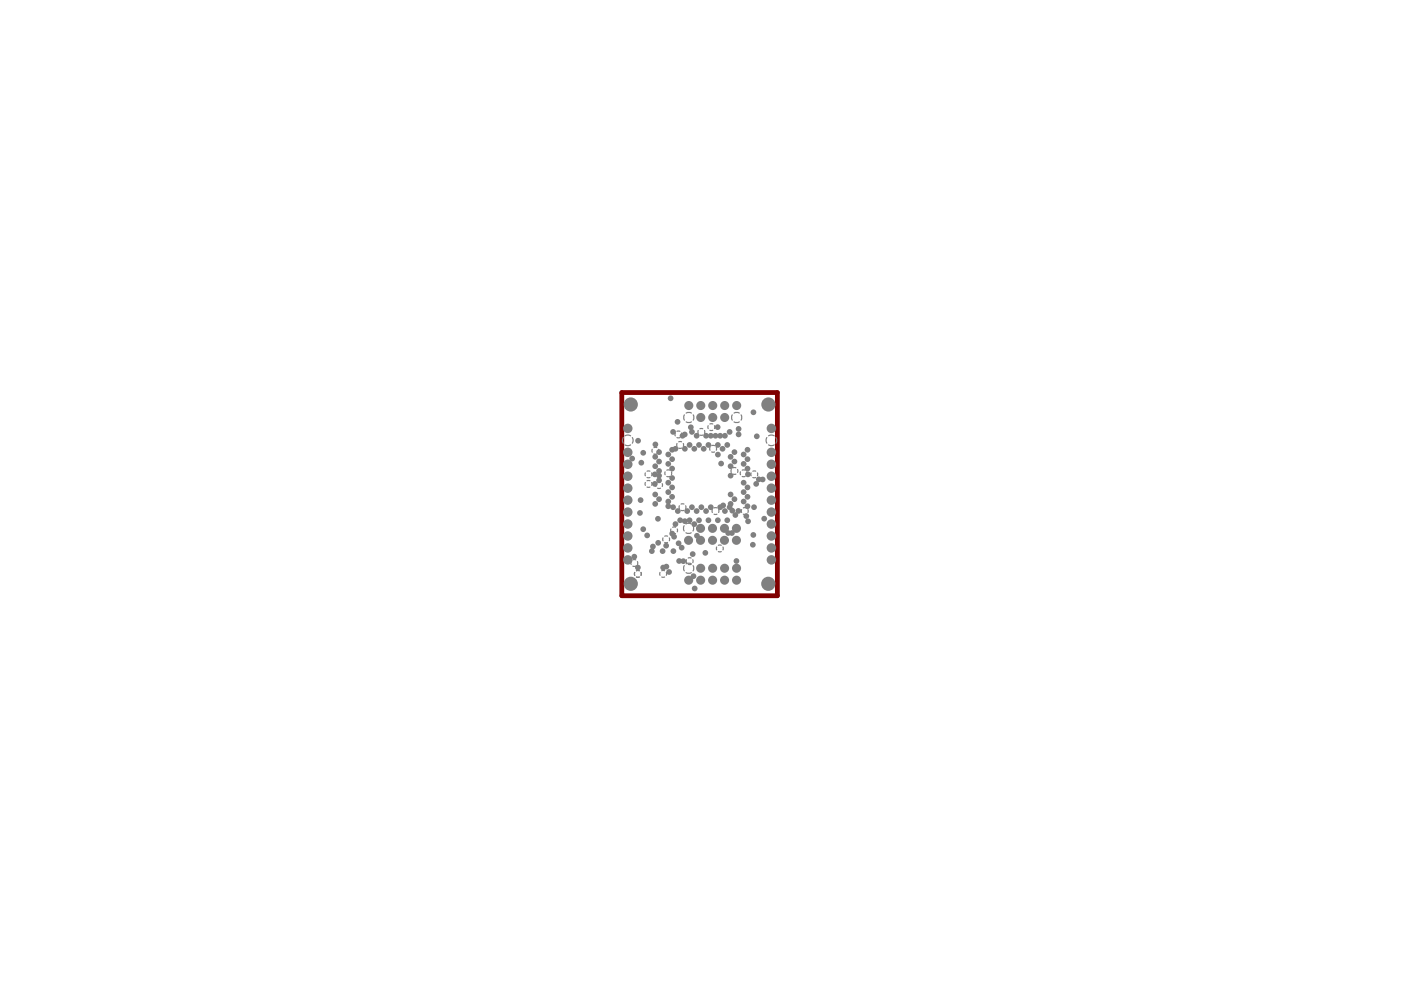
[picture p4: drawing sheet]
<svg xmlns="http://www.w3.org/2000/svg" width="297mm" height="210mm" viewBox="0 0 297 210" stroke-linecap="round" stroke-linejoin="round" font-family="sans-serif">
<path d="M131.8 83.2h33v43.1h-33z" fill="none" stroke="#800000" stroke-width="1"/>
<circle cx="134.5" cy="118" r=".61" fill="#808080"/>
<path d="M133.8 119.1v.6M134.2 118.7h.6M135.1 119.1v.6M134.2 120h.6" fill="none" stroke="#808080" stroke-width=".25"/>
<g fill="#808080">
<circle cx="155.9" cy="109.2" r=".61"/>
<circle cx="142.8" cy="116.9" r=".61"/>
<circle cx="138.2" cy="116.9" r=".61"/>
<circle cx="140.5" cy="116.9" r=".61"/>
<circle cx="138.8" cy="100.6" r=".61"/>
</g>
<path d="M137.2 99.9h.6M136.8 100.3v.6M137.2 101.2h.6M138.2 100.3v.6" fill="none" stroke="#808080" stroke-width=".25"/>
<circle cx="145.2" cy="92.1" r=".61" fill="#808080"/>
<path d="M143.2 91.8v.6M143.5 91.4h.6M143.5 92.8h.6M144.5 91.8v.6M142.3 112.1v.7M142.6 111.8h.6M142.6 113.1h.6M143.6 112.1v.7" fill="none" stroke="#808080" stroke-width=".25"/>
<g fill="#808080">
<circle cx="142.9" cy="113.8" r=".61"/>
<circle cx="138.8" cy="102.6" r=".61"/>
</g>
<path d="M136.8 102.3v.6M137.2 101.9h.6M137.2 103.3h.6M138.2 102.3v.6" fill="none" stroke="#808080" stroke-width=".25"/>
<circle cx="139" cy="94.2" r=".61" fill="#808080"/>
<path d="M138.3 95.3v.6M138.6 94.9h.7M138.6 96.2h.7M139.6 95.3v.6M159.6 99.9h.6M159.3 100.3v.6M159.6 101.2h.6M160.6 100.3v.6" fill="none" stroke="#808080" stroke-width=".25"/>
<g fill="#808080">
<circle cx="158.6" cy="100.6" r=".61"/>
<circle cx="152.2" cy="90.6" r=".61"/>
</g>
<path d="M150.1 90.3v.6M150.5 89.9h.6M150.5 91.2h.6M151.5 90.3v.6" fill="none" stroke="#808080" stroke-width=".25"/>
<g fill="#808080">
<circle cx="142.7" cy="107.5" r=".61"/>
<circle cx="143.2" cy="111.1" r=".61"/>
<circle cx="143.7" cy="108.4" r=".61"/>
<circle cx="144.2" cy="110.3" r=".61"/>
</g>
<path d="M144 107.2v.7M144.4 106.9h.6M144.4 108.2h.6M145.4 107.2v.7" fill="none" stroke="#808080" stroke-width=".25"/>
<g fill="#808080">
<circle cx="145.7" cy="108.4" r=".61"/>
<circle cx="146.2" cy="110.3" r=".61"/>
<circle cx="146.7" cy="107.5" r=".61"/>
<circle cx="147.2" cy="111.1" r=".61"/>
<circle cx="147.7" cy="108.4" r=".61"/>
<circle cx="148.2" cy="110.3" r=".61"/>
<circle cx="148.7" cy="107.5" r=".61"/>
<circle cx="149.7" cy="108.4" r=".61"/>
<circle cx="150.2" cy="110.3" r=".61"/>
<circle cx="150.7" cy="107.5" r=".61"/>
</g>
<path d="M151 108v.7M151.4 107.7h.6M151.4 109h.6M152.4 108v.7" fill="none" stroke="#808080" stroke-width=".25"/>
<g fill="#808080">
<circle cx="152.2" cy="110.3" r=".61"/>
<circle cx="152.7" cy="107.5" r=".61"/>
<circle cx="153.7" cy="108.4" r=".61"/>
<circle cx="154.2" cy="110.3" r=".61"/>
<circle cx="154.7" cy="107.5" r=".61"/>
<circle cx="142.7" cy="91.6" r=".61"/>
<circle cx="143.2" cy="95.2" r=".61"/>
</g>
<path d="M143.5 94v.7M143.9 93.7h.6M143.9 95h.6M144.9 94v.7" fill="none" stroke="#808080" stroke-width=".25"/>
<g fill="#808080">
<circle cx="145.2" cy="95.2" r=".61"/>
<circle cx="146.2" cy="94.3" r=".61"/>
<circle cx="146.7" cy="91.6" r=".61"/>
<circle cx="147.2" cy="95.2" r=".61"/>
<circle cx="147.7" cy="92.4" r=".61"/>
<circle cx="148.2" cy="94.3" r=".61"/>
</g>
<path d="M148 91.3v.6M148.4 90.9h.6M148.4 92.2h.6M149.4 91.3v.6" fill="none" stroke="#808080" stroke-width=".25"/>
<g fill="#808080">
<circle cx="149.2" cy="95.2" r=".61"/>
<circle cx="149.7" cy="92.4" r=".61"/>
<circle cx="150.2" cy="94.3" r=".61"/>
</g>
<path d="M150.5 94.8v.7M150.9 94.5h.6M150.9 95.8h.6M151.9 94.8v.7" fill="none" stroke="#808080" stroke-width=".25"/>
<g fill="#808080">
<circle cx="151.7" cy="92.4" r=".61"/>
<circle cx="152.2" cy="94.3" r=".61"/>
<circle cx="153.2" cy="95.2" r=".61"/>
<circle cx="153.7" cy="92.4" r=".61"/>
<circle cx="154.2" cy="94.3" r=".61"/>
<circle cx="154.7" cy="91.6" r=".61"/>
<circle cx="138.9" cy="106.8" r=".61"/>
<circle cx="141.7" cy="106.3" r=".61"/>
<circle cx="139.7" cy="105.8" r=".61"/>
<circle cx="142.5" cy="105.3" r=".61"/>
<circle cx="138.9" cy="104.8" r=".61"/>
<circle cx="141.7" cy="104.3" r=".61"/>
<circle cx="142.5" cy="103.3" r=".61"/>
<circle cx="141.7" cy="102.3" r=".61"/>
<circle cx="139.7" cy="101.8" r=".61"/>
<circle cx="142.5" cy="101.3" r=".61"/>
</g>
<path d="M141.4 99.7h.6M141 100v.7M141.4 101h.6M142.4 100v.7" fill="none" stroke="#808080" stroke-width=".25"/>
<g fill="#808080">
<circle cx="139.7" cy="99.9" r=".61"/>
<circle cx="142.5" cy="99.4" r=".61"/>
<circle cx="138.9" cy="98.9" r=".61"/>
<circle cx="141.7" cy="98.4" r=".61"/>
<circle cx="139.7" cy="97.9" r=".61"/>
<circle cx="142.5" cy="97.4" r=".61"/>
<circle cx="138.9" cy="96.9" r=".61"/>
<circle cx="141.7" cy="96.4" r=".61"/>
<circle cx="139.7" cy="95.9" r=".61"/>
<circle cx="142.5" cy="95.4" r=".61"/>
<circle cx="158.5" cy="107.3" r=".61"/>
<circle cx="154.9" cy="106.8" r=".61"/>
<circle cx="157.7" cy="106.3" r=".61"/>
<circle cx="155.7" cy="105.8" r=".61"/>
<circle cx="158.5" cy="105.3" r=".61"/>
<circle cx="154.9" cy="104.8" r=".61"/>
<circle cx="157.7" cy="104.3" r=".61"/>
<circle cx="158.5" cy="103.3" r=".61"/>
<circle cx="157.7" cy="102.3" r=".61"/>
<circle cx="154.9" cy="100.8" r=".61"/>
</g>
<path d="M155.1 99.5v.7M155.4 99.2h.6M156.4 99.5v.7M157.4 99.7h.6M155.4 100.5h.6M157 100v.7M157.4 101h.6M158.3 100v.7" fill="none" stroke="#808080" stroke-width=".25"/>
<g fill="#808080">
<circle cx="158.5" cy="99.4" r=".61"/>
<circle cx="154.9" cy="98.9" r=".61"/>
<circle cx="157.7" cy="98.4" r=".61"/>
<circle cx="155.7" cy="97.9" r=".61"/>
<circle cx="158.5" cy="97.4" r=".61"/>
<circle cx="154.9" cy="96.9" r=".61"/>
<circle cx="157.7" cy="96.4" r=".61"/>
<circle cx="155.7" cy="95.9" r=".61"/>
<circle cx="158.5" cy="95.4" r=".61"/>
<circle cx="141.7" cy="107.3" r=".61"/>
<circle cx="152.7" cy="92.4" r=".61"/>
<circle cx="144.7" cy="92.4" r=".61"/>
<circle cx="146.5" cy="90.6" r=".61"/>
<circle cx="150.7" cy="92.4" r=".61"/>
</g>
<path d="M139.1 102.5v.7M139.4 102.2h.6M139.4 103.5h.6M140.4 102.5v.7" fill="none" stroke="#808080" stroke-width=".25"/>
<g fill="#808080">
<circle cx="139.7" cy="100.8" r=".61"/>
<circle cx="140.6" cy="120.3" r=".61"/>
</g>
<path d="M139.9 121.4v.6M140.3 121h.6M140.3 122.3h.6M141.3 121.4v.6" fill="none" stroke="#808080" stroke-width=".25"/>
<circle cx="135.2" cy="120.3" r=".61" fill="#808080"/>
<path d="M134.6 121.4v.6M134.9 121h.7M134.9 122.3h.7M135.9 121.4v.6" fill="none" stroke="#808080" stroke-width=".25"/>
<g fill="#808080">
<circle cx="146.9" cy="117.5" r=".61"/>
<circle cx="141.3" cy="120.1" r=".61"/>
</g>
<path d="M145.6 118.7v.6M145.9 118.3h.6M145.9 119.6h.6M146.9 118.7v.6" fill="none" stroke="#808080" stroke-width=".25"/>
<circle cx="144.9" cy="119" r=".61" fill="#808080"/>
<path d="M140.6 114v.7M140.9 113.7h.6M140.9 115h.6M141.9 114v.7" fill="none" stroke="#808080" stroke-width=".25"/>
<g fill="#808080">
<circle cx="141.2" cy="115.7" r=".61"/>
<circle cx="160.5" cy="92.5" r=".61"/>
</g>
<path d="M151.9 116v.6M152.3 115.6h.6M152.3 116.9h.6M153.3 116v.6" fill="none" stroke="#808080" stroke-width=".25"/>
<g fill="#808080">
<circle cx="143.7" cy="89.4" r=".61"/>
<circle cx="138.4" cy="115.9" r=".61"/>
<circle cx="139.5" cy="115.1" r=".61"/>
<circle cx="135.7" cy="108.8" r=".61"/>
<circle cx="136.4" cy="96" r=".61"/>
<circle cx="152.2" cy="96.4" r=".61"/>
<circle cx="152.9" cy="98.3" r=".61"/>
<circle cx="156.1" cy="118.9" r=".61"/>
<circle cx="142.5" cy="113.1" r=".61"/>
<circle cx="144" cy="118.9" r=".61"/>
<circle cx="149.5" cy="117.2" r=".61"/>
<circle cx="137.2" cy="113.5" r=".61"/>
<circle cx="159.7" cy="87.4" r=".61"/>
<circle cx="142.2" cy="84.4" r=".61"/>
<circle cx="135.8" cy="106" r=".61"/>
<circle cx="156.6" cy="90.9" r=".61"/>
<circle cx="135.3" cy="93.4" r=".61"/>
<circle cx="161.7" cy="101.7" r=".61"/>
<circle cx="160.9" cy="101.6" r=".61"/>
<circle cx="160.3" cy="102.6" r=".61"/>
<circle cx="139.5" cy="110" r=".61"/>
<circle cx="136.4" cy="112.2" r=".61"/>
<circle cx="141.9" cy="121.3" r=".61"/>
<circle cx="159.6" cy="115.5" r=".61"/>
<circle cx="156.6" cy="92.1" r=".61"/>
<circle cx="154.4" cy="113" r=".61"/>
<circle cx="159.7" cy="113.4" r=".61"/>
<circle cx="162" cy="110" r=".61"/>
<circle cx="155.2" cy="113" r=".61"/>
<circle cx="143.9" cy="115.2" r=".61"/>
<circle cx="147.8" cy="113.6" r=".61"/>
<circle cx="144.5" cy="116.1" r=".61"/>
<circle cx="147" cy="122.2" r=".61"/>
<circle cx="147.3" cy="124.8" r=".61"/>
<circle cx="153.3" cy="107.2" r=".61"/>
<circle cx="136" cy="98.1" r=".61"/>
<circle cx="134" cy="97.2" r=".61"/>
<circle cx="145.2" cy="110.5" r=".61"/>
<circle cx="158.6" cy="110.5" r=".61"/>
<circle cx="159.9" cy="107.5" r=".61"/>
</g>
<path d="M157.2 108v.7M157.6 107.7h.6M157.6 109h.6M158.6 108v.7" fill="none" stroke="#808080" stroke-width=".25"/>
<g fill="#808080">
<circle cx="158.2" cy="109.4" r=".61"/>
<circle cx="156.6" cy="108.3" r=".61"/>
<circle cx="155.3" cy="108.3" r=".61"/>
</g>
<path d="M134.6 121.4v.6M134.9 121h.6M134.9 122.3h.6M135.9 121.4v.6" fill="none" stroke="#808080" stroke-width=".25"/>
<g fill="#808080">
<circle cx="148.6" cy="120.5" r=".96"/>
<circle cx="148.6" cy="88.5" r=".96"/>
<circle cx="148.6" cy="86" r=".96"/>
<circle cx="148.6" cy="123" r=".96"/>
<circle cx="163.6" cy="118.7" r="1.01"/>
<circle cx="163.6" cy="108.6" r="1.01"/>
<circle cx="163.6" cy="98.4" r="1.01"/>
</g>
<path d="M145.1 88l-.2 .5 .2 .6M145.5 87.6l.5-.2 .6 .2M145.5 89.5l.5 .1 .6-.1M147 88l.1 .5-.1 .6M145.1 111.5l-.2 .5 .2 .6M145.1 119.9l-.2 .6 .2 .5M145.4 111.1l.6-.2 .6 .2M145.4 113l.6 .1 .6-.1M145.5 119.5l.5-.1 .6 .1M146.9 111.5l.2 .5-.2 .6M146.9 119.9l.2 .6-.2 .5M145.5 121.4l.5 .2 .6-.2" fill="none" stroke="#808080" stroke-width=".25"/>
<g fill="#808080">
<circle cx="146" cy="86" r=".96"/>
<circle cx="151.1" cy="120.5" r=".96"/>
<circle cx="153.6" cy="120.5" r=".96"/>
<circle cx="151.1" cy="112" r=".96"/>
<circle cx="153.6" cy="112" r=".96"/>
<circle cx="151.1" cy="88.5" r=".96"/>
<circle cx="151.1" cy="86" r=".96"/>
<circle cx="153.7" cy="88.5" r=".96"/>
<circle cx="153.7" cy="86" r=".96"/>
<circle cx="163.6" cy="116.2" r="1.01"/>
<circle cx="163.6" cy="111.1" r="1.01"/>
<circle cx="163.6" cy="113.6" r="1.01"/>
<circle cx="163.6" cy="101" r="1.01"/>
<circle cx="163.6" cy="103.5" r="1.01"/>
</g>
<path d="M162.6 92.8a1.13 1.13 0 0 0 0 1.2M162.9 92.4a1.13 1.13 0 0 1 1.3 0M162.9 94.3a1.14 1.14 0 0 0 1.3 0M164.5 92.8a1.13 1.13 0 0 1 0 1.2" fill="none" stroke="#808080" stroke-width=".25"/>
<g fill="#808080">
<circle cx="163.6" cy="95.9" r="1.01"/>
<circle cx="162.9" cy="85.8" r="1.51"/>
<circle cx="146" cy="123" r=".96"/>
<circle cx="146" cy="114.6" r=".96"/>
<circle cx="151.1" cy="123" r=".96"/>
<circle cx="153.6" cy="123" r=".96"/>
<circle cx="151.1" cy="114.6" r=".96"/>
<circle cx="153.6" cy="114.6" r=".96"/>
<circle cx="162.9" cy="123.8" r="1.51"/>
<circle cx="163.6" cy="106" r="1.01"/>
<circle cx="163.6" cy="90.8" r="1.01"/>
<circle cx="133.1" cy="118.7" r="1.01"/>
<circle cx="133.1" cy="108.6" r="1.01"/>
<circle cx="133.1" cy="98.4" r="1.01"/>
<circle cx="133.1" cy="116.2" r="1.01"/>
<circle cx="133.1" cy="111.1" r="1.01"/>
<circle cx="133.1" cy="113.6" r="1.01"/>
<circle cx="133.1" cy="101" r="1.01"/>
<circle cx="133.1" cy="103.5" r="1.01"/>
</g>
<path d="M132.1 92.8a1.13 1.13 0 0 0 0 1.2M132.5 92.4a1.13 1.13 0 0 1 1.2 0M132.5 94.3a1.14 1.14 0 0 0 1.2 0M134.1 92.8a1.13 1.13 0 0 1 0 1.2" fill="none" stroke="#808080" stroke-width=".25"/>
<g fill="#808080">
<circle cx="133.1" cy="95.9" r="1.01"/>
<circle cx="133.7" cy="85.8" r="1.51"/>
<circle cx="156.2" cy="120.5" r=".96"/>
<circle cx="148.5" cy="112" r=".96"/>
<circle cx="156.1" cy="112" r=".96"/>
</g>
<path d="M155.3 88l-.2 .5 .2 .6M155.6 87.6l.6-.2 .5 .2M155.6 89.5l.6 .1 .5-.1M157.1 88l.2 .5-.2 .6" fill="none" stroke="#808080" stroke-width=".25"/>
<g fill="#808080">
<circle cx="156.2" cy="86" r=".96"/>
<circle cx="133.7" cy="123.8" r="1.51"/>
<circle cx="133.1" cy="106" r="1.01"/>
<circle cx="133.1" cy="90.8" r="1.01"/>
<circle cx="156.2" cy="123" r=".96"/>
<circle cx="148.5" cy="114.6" r=".96"/>
<circle cx="156.1" cy="114.6" r=".96"/>
</g>
</svg>
